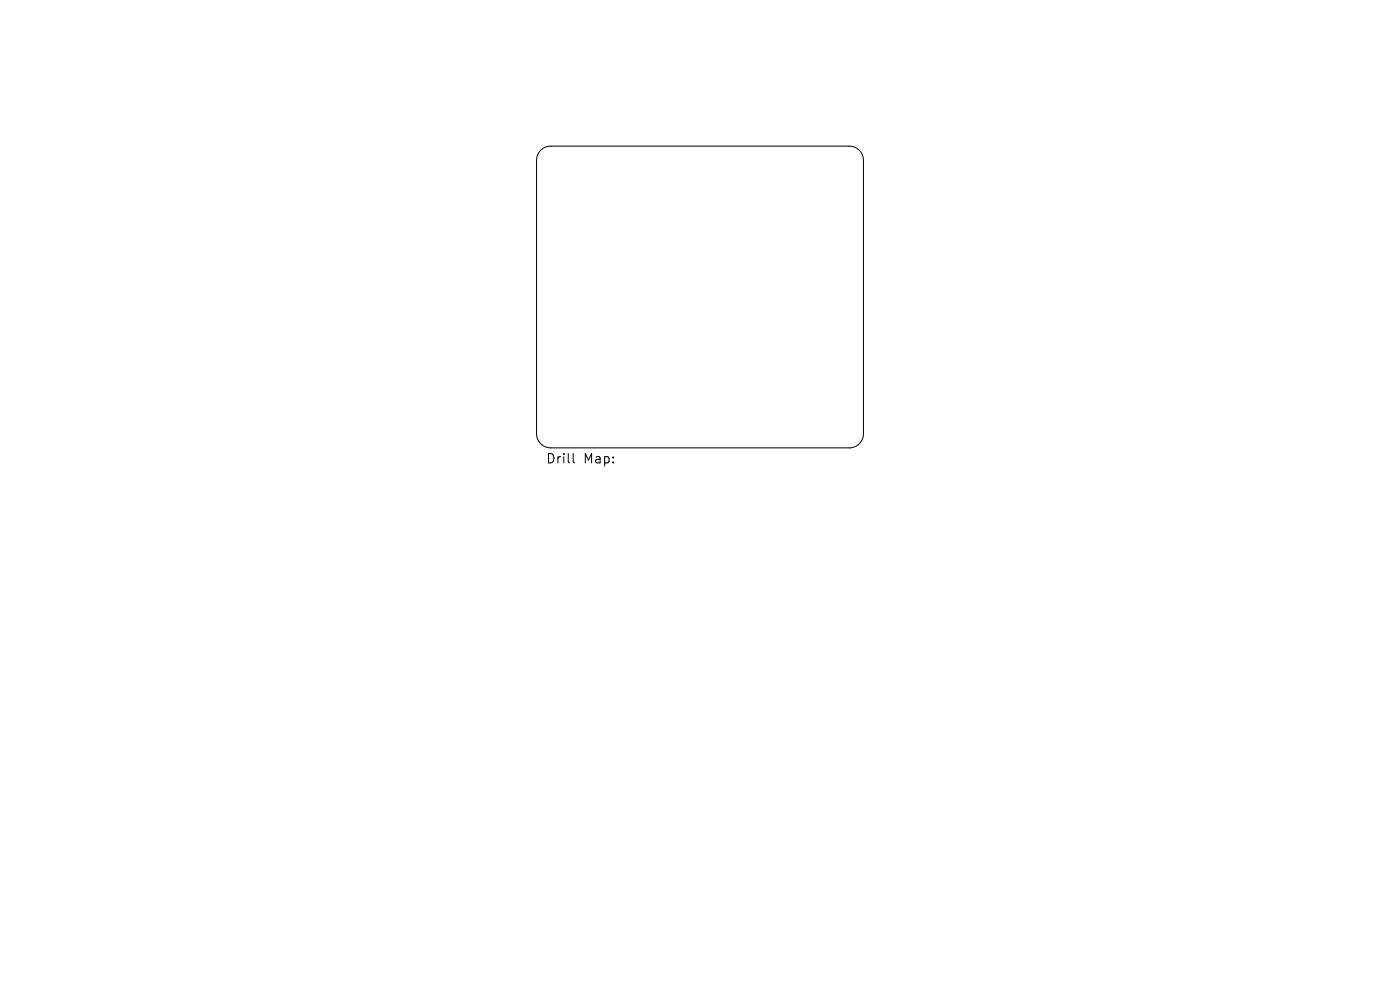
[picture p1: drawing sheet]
<svg xmlns="http://www.w3.org/2000/svg" width="297mm" height="210mm" viewBox="0 0 297 210" stroke-linecap="round" stroke-linejoin="round" font-family="sans-serif">
<defs><g id="words">
<g font-size="2.8">
<text x="115.8" y="98.6">Drill</text>
<text x="123.8" y="98.6">Map:</text>
</g>
</g></defs>
<path d="M114.7 31.9a3 3 0 0 1 2.1-.9h63.4a3 3 0 0 1 3 3v58a3 3 0 0 1-3 3h-63.4a3 3 0 0 1-3-3v-58a3 3 0 0 1 .9-2.1zM121.6 96.2v1.7l.3 .3" fill="none" stroke="#000" stroke-width=".21"/>
<use href="#words"/>
</svg>
